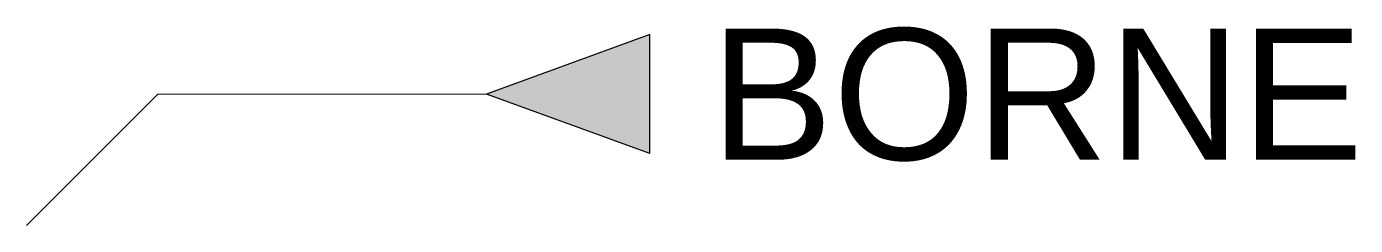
# Model space of a CAD drawing. Extents: x 106.7 to 126.9, y 227.3 to 230.4.
import ezdxf
from ezdxf.enums import TextEntityAlignment as Align

# ---------------------------------------------------------------- set-up
doc = ezdxf.new("R2010")
doc.units = 0
doc.header["$MEASUREMENT"] = 0
doc.layers.get('0').update_dxf_attribs({"linetype": 'CONTINUOUS'})
doc.styles.add('ARIAL', font='arial.ttf')

# ---------------------------------------------------------------- blocks, each defined once
blk = doc.blocks.new('24')
at = {"color": 7}
blk.add_line((0.906, 0), (-0.906, 0), dxfattribs=at)
for p in [(-0.906, 0), (0.906, 0)]:
    blk.add_line(p, (0, -2.484))
blk.add_solid([(0, -2.484), (0.906, 0), (-0.906, 0)])

msp = doc.modelspace()

# ---------------------------------------------------------------- linework, layer by layer
at = {"color": 7, "lineweight": 9}
msp.add_lwpolyline([(106.681, 227.343), (108.681, 229.343), (113.681, 229.343)], dxfattribs=at)

# ---------------------------------------------------------------- block references
at = {"color": 7, "rotation": 270}
msp.add_blockref('24', (116.165, 229.343), dxfattribs=at)

# ---------------------------------------------------------------- texts
at = {"color": 7, "lineweight": -3, "style": 'ARIAL'}
msp.add_attdef('BORNE', text='', height=2, dxfattribs=at).set_placement((117.088, 229.342), align=Align.MIDDLE_LEFT)

doc.saveas('drawing.dxf')
